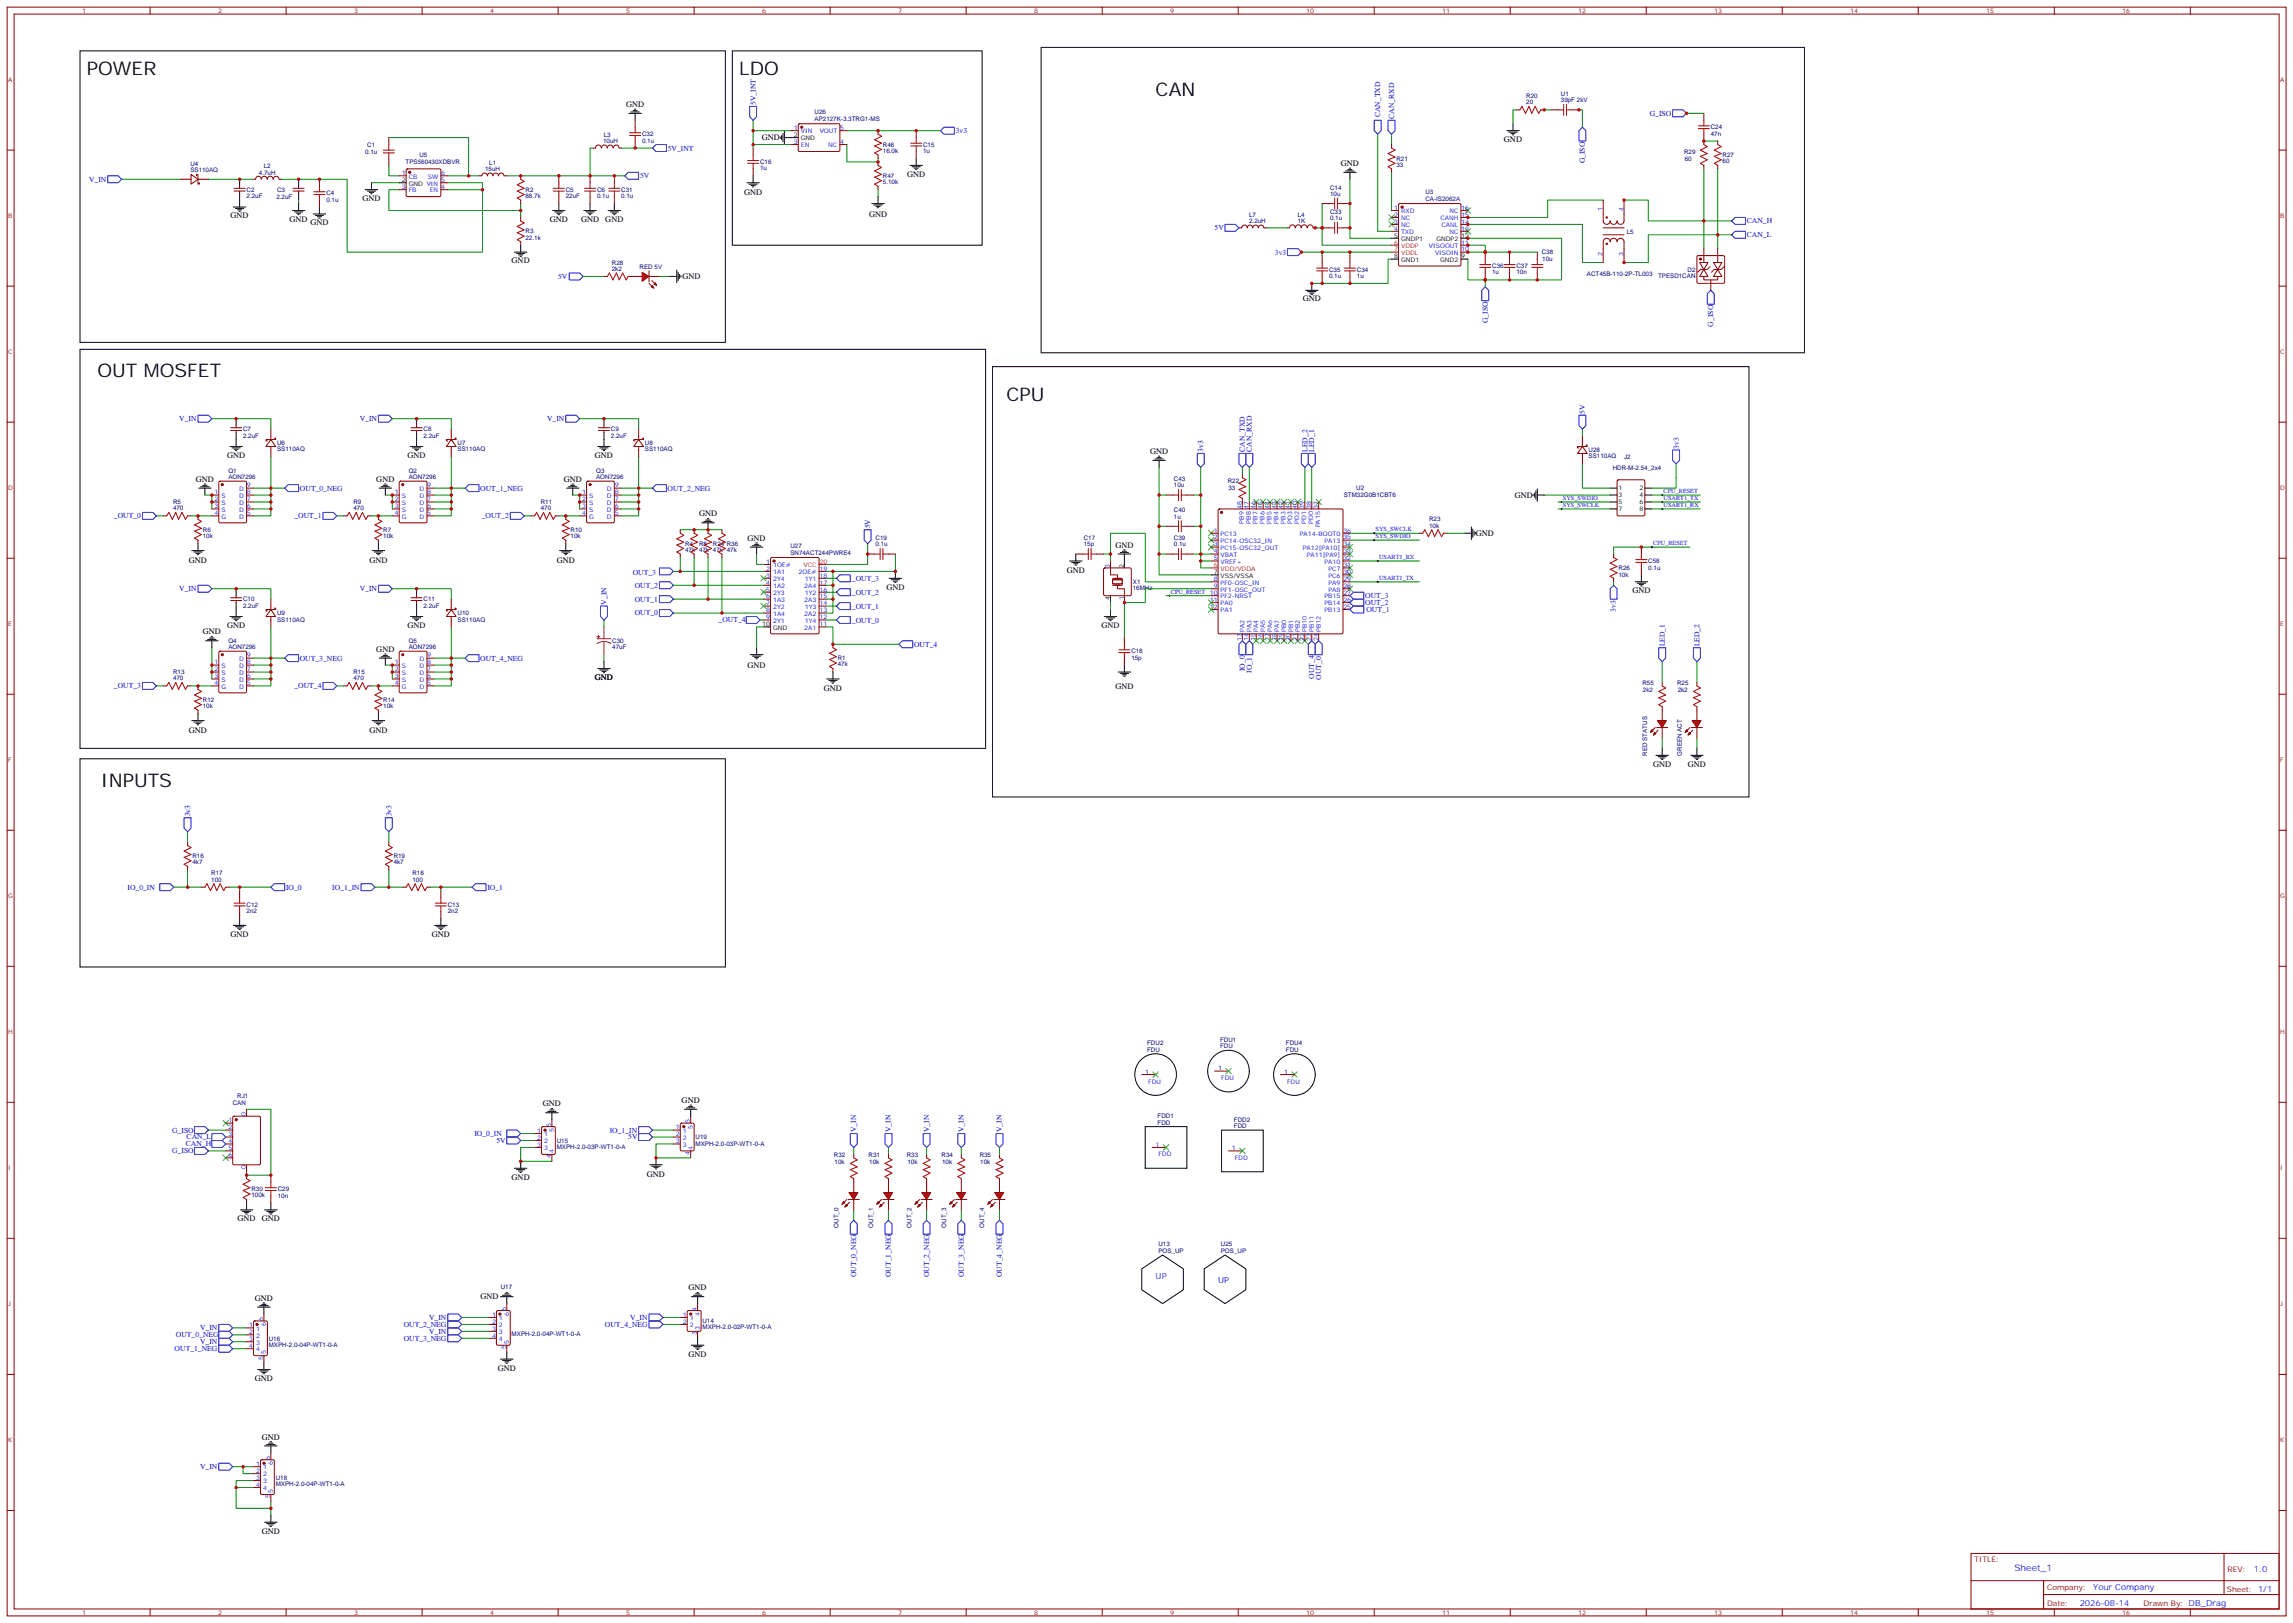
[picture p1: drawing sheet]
<svg xmlns="http://www.w3.org/2000/svg" width="1166mm" height="825mm" viewBox="0 0 1166 825" stroke-linecap="round" stroke-linejoin="round" font-family="sans-serif">
<defs><g id="words">
<g font-size="9.5">
<text x="44" y="38">POWER</text>
<text x="376" y="38">LDO</text>
<text x="587" y="49">CAN</text>
<text x="49" y="192">OUT MOSFET</text>
<text x="512" y="204">CPU</text>
<text x="51" y="400">INPUTS</text>
</g>
<text font-size="4.6" fill="#00f" x="1024" y="799">Sheet_1</text>
<g font-size="4.2">
<text x="318" y="54">GND</text>
<text x="387" y="71">GND</text>
<text x="765" y="72">GND</text>
<text x="682" y="84">GND</text>
<text x="461" y="90">GND</text>
<text x="378" y="99">GND</text>
<text x="184" y="102">GND</text>
<text x="117" y="111">GND</text>
<text x="147" y="113">GND</text>
<text x="280" y="113">GND</text>
<text x="295" y="113">GND</text>
<text x="308" y="113">GND</text>
<text x="442" y="110">GND</text>
<text x="158" y="114">GND</text>
<text x="260" y="134">GND</text>
<text x="347" y="142">GND</text>
<text x="662" y="153">GND</text>
<text x="115" y="233">GND</text>
<text x="207" y="233">GND</text>
<text x="302" y="233">GND</text>
<text x="585" y="231">GND</text>
<text x="100" y="245">GND</text>
<text x="191" y="245">GND</text>
<text x="287" y="245">GND</text>
<text x="770" y="253">GND</text>
<text x="355" y="263">GND</text>
<text x="380" y="275">GND</text>
<text x="750" y="272">GND</text>
<text x="567" y="278">GND</text>
<text x="96" y="286">GND</text>
<text x="188" y="286">GND</text>
<text x="283" y="286">GND</text>
<text x="542" y="291">GND</text>
<text x="451" y="300">GND</text>
<text x="830" y="301">GND</text>
<text x="103" y="322">GND</text>
<text x="115" y="319">GND</text>
<text x="207" y="319">GND</text>
<text x="560" y="319">GND</text>
<text x="191" y="331">GND</text>
<text x="380" y="339">GND</text>
<text x="302" y="345">GND</text>
<text x="419" y="351">GND</text>
<text x="567" y="350">GND</text>
<text x="96" y="372">GND</text>
<text x="188" y="372">GND</text>
<text x="840" y="390">GND</text>
<text x="858" y="390">GND</text>
<text x="117" y="476">GND</text>
<text x="220" y="476">GND</text>
<text x="276" y="562">GND</text>
<text x="347" y="561">GND</text>
<text x="260" y="600">GND</text>
<text x="329" y="598">GND</text>
<text x="121" y="621">GND</text>
<text x="133" y="621">GND</text>
<text x="350" y="656">GND</text>
<text x="130" y="661">GND</text>
<text x="244" y="661">GND</text>
<text x="350" y="690">GND</text>
<text x="253" y="697">GND</text>
<text x="130" y="702">GND</text>
<text x="133" y="732">GND</text>
<text x="133" y="780">GND</text>
</g>
<g font-size="4.2" fill="#00f">
<text x="587" y="650">UP</text>
<text x="619" y="652">UP</text>
<text x="1146" y="799">1.0</text>
<text x="1064" y="808">Your Company</text>
<text x="1057" y="816">2026-08-14</text>
</g>
<g font-size="3.9" fill="#00f">
<text x="384" y="53" transform="rotate(-90 384 53)">5V_INT</text>
<text x="702" y="60" transform="rotate(-90 702 60)">CAN_TXD</text>
<text x="839" y="59">G_ISO</text>
<text x="709" y="60" transform="rotate(-90 709 60)">CAN_RXD</text>
<text x="486" y="68">3v3</text>
<text x="339" y="77">5V_INT</text>
<text x="806" y="83" transform="rotate(-90 806 83)">G_ISO</text>
<text x="45" y="92">V_IN</text>
<text x="325" y="91">5V</text>
<text x="888" y="114">CAN_H</text>
<text x="617" y="117">5V</text>
<text x="888" y="121">CAN_L</text>
<text x="648" y="129">3v3</text>
<text x="284" y="142">5V</text>
<text x="756" y="164" transform="rotate(-90 756 164)">G_ISO</text>
<text x="871" y="166" transform="rotate(-90 871 166)">G_ISO</text>
<text x="91" y="214">V_IN</text>
<text x="183" y="214">V_IN</text>
<text x="278" y="214">V_IN</text>
<text x="806" y="210" transform="rotate(-90 806 210)">5V</text>
<text x="612" y="230" transform="rotate(-90 612 230)">3v3</text>
<text x="633" y="230" transform="rotate(-90 633 230)">CAN_TXD</text>
<text x="636" y="230" transform="rotate(-90 636 230)">CAN_RXD</text>
<text x="665" y="230" transform="rotate(-90 665 230)">LED_2</text>
<text x="668" y="230" transform="rotate(-90 668 230)">LED_1</text>
<text x="853" y="228" transform="rotate(-90 853 228)">3v3</text>
<text x="153" y="249">OUT_0_NEG</text>
<text x="244" y="249">OUT_1_NEG</text>
<text x="339" y="249">OUT_2_NEG</text>
<text x="58" y="263">_OUT_0</text>
<text x="150" y="263">_OUT_1</text>
<text x="245" y="263">_OUT_2</text>
<text x="442" y="269" transform="rotate(-90 442 269)">5V</text>
<text x="322" y="292">OUT_3</text>
<text x="323" y="299">OUT_2</text>
<text x="433" y="295">_OUT_3</text>
<text x="91" y="301">V_IN</text>
<text x="183" y="301">V_IN</text>
<text x="323" y="306">OUT_1</text>
<text x="433" y="302">_OUT_2</text>
<text x="694" y="304">OUT_3</text>
<text x="308" y="307" transform="rotate(-90 308 307)">V_IN</text>
<text x="433" y="309">_OUT_1</text>
<text x="694" y="308">OUT_2</text>
<text x="695" y="311">OUT_1</text>
<text x="821" y="311" transform="rotate(-90 821 311)">3v3</text>
<text x="323" y="313">OUT_0</text>
<text x="365" y="316">_OUT_4</text>
<text x="433" y="316">_OUT_0</text>
<text x="465" y="329">OUT_4</text>
<text x="846" y="329" transform="rotate(-90 846 329)">LED_1</text>
<text x="864" y="329" transform="rotate(-90 864 329)">LED_2</text>
<text x="152" y="336">OUT_3_NEG</text>
<text x="244" y="336">OUT_4_NEG</text>
<text x="633" y="341" transform="rotate(-90 633 341)">IO_0</text>
<text x="636" y="342" transform="rotate(-90 636 342)">IO_1</text>
<text x="668" y="345" transform="rotate(-90 668 345)">OUT_4</text>
<text x="672" y="346" transform="rotate(-90 672 346)">OUT_0</text>
<text x="58" y="350">_OUT_3</text>
<text x="150" y="350">_OUT_4</text>
<text x="97" y="415" transform="rotate(-90 97 415)">3v3</text>
<text x="199" y="415" transform="rotate(-90 199 415)">3v3</text>
<text x="65" y="452">IO_0_IN</text>
<text x="145" y="452">IO_0</text>
<text x="169" y="452">IO_1_IN</text>
<text x="248" y="452">IO_1</text>
<text x="88" y="576">G_ISO</text>
<text x="310" y="576">IO_1_IN</text>
<text x="435" y="575" transform="rotate(-90 435 575)">V_IN</text>
<text x="453" y="575" transform="rotate(-90 453 575)">V_IN</text>
<text x="472" y="575" transform="rotate(-90 472 575)">V_IN</text>
<text x="490" y="575" transform="rotate(-90 490 575)">V_IN</text>
<text x="509" y="575" transform="rotate(-90 509 575)">V_IN</text>
<text x="95" y="579">CAN_L</text>
<text x="241" y="577">IO_0_IN</text>
<text x="252" y="581">5V</text>
<text x="319" y="579">5V</text>
<text x="88" y="586">G_ISO</text>
<text x="94" y="583">CAN_H</text>
<text x="435" y="649" transform="rotate(-90 435 649)">OUT_0_NEG</text>
<text x="453" y="649" transform="rotate(-90 453 649)">OUT_1_NEG</text>
<text x="472" y="649" transform="rotate(-90 472 649)">OUT_2_NEG</text>
<text x="490" y="649" transform="rotate(-90 490 649)">OUT_3_NEG</text>
<text x="509" y="649" transform="rotate(-90 509 649)">OUT_4_NEG</text>
<text x="218" y="671">V_IN</text>
<text x="320" y="671">V_IN</text>
<text x="102" y="676">V_IN</text>
<text x="205" y="674">OUT_2_NEG</text>
<text x="308" y="674">OUT_4_NEG</text>
<text x="89" y="680">OUT_0_NEG</text>
<text x="102" y="683">V_IN</text>
<text x="205" y="682">OUT_3_NEG</text>
<text x="218" y="678">V_IN</text>
<text x="89" y="687">OUT_1_NEG</text>
<text x="102" y="747">V_IN</text>
</g>
<g font-size="3.9" fill="#800">
<text x="1004" y="794">TITLE:</text>
<text x="1132" y="799">REV:</text>
<text x="1041" y="808">Company:</text>
<text x="1132" y="809">Sheet: 1/1</text>
<text x="1041" y="816">Date:</text>
<text x="1090" y="816">Drawn By: DB_Drag</text>
</g>
<g font-size="3.2" fill="#800">
<text x="42" y="7">1</text>
<text x="111" y="7">2</text>
<text x="180" y="7">3</text>
<text x="249" y="7">4</text>
<text x="318" y="7">5</text>
<text x="387" y="7">6</text>
<text x="457" y="7">7</text>
<text x="526" y="7">8</text>
<text x="595" y="7">9</text>
<text x="664" y="7">10</text>
<text x="733" y="7">11</text>
<text x="802" y="7">12</text>
<text x="871" y="7">13</text>
<text x="941" y="7">14</text>
<text x="1010" y="7">15</text>
<text x="1079" y="7">16</text>
<text x="4" y="42">A</text>
<text x="1159" y="42">A</text>
<text x="4" y="111">B</text>
<text x="1159" y="111">B</text>
<text x="4" y="180">C</text>
<text x="1159" y="180">C</text>
<text x="4" y="249">D</text>
<text x="1159" y="249">D</text>
<text x="4" y="318">E</text>
<text x="1159" y="318">E</text>
<text x="4" y="387">F</text>
<text x="1159" y="387">F</text>
<text x="4" y="457">G</text>
<text x="1159" y="457">G</text>
<text x="4" y="526">H</text>
<text x="1159" y="526">H</text>
<text x="4" y="595">I</text>
<text x="1159" y="595">I</text>
<text x="4" y="664">J</text>
<text x="1159" y="664">J</text>
<text x="4" y="733">K</text>
<text x="1159" y="733">K</text>
<text x="42" y="821">1</text>
<text x="111" y="821">2</text>
<text x="180" y="821">3</text>
<text x="249" y="821">4</text>
<text x="318" y="821">5</text>
<text x="387" y="821">6</text>
<text x="457" y="821">7</text>
<text x="526" y="821">8</text>
<text x="595" y="821">9</text>
<text x="664" y="821">10</text>
<text x="733" y="821">11</text>
<text x="802" y="821">12</text>
<text x="871" y="821">13</text>
<text x="941" y="821">14</text>
<text x="1010" y="821">15</text>
<text x="1079" y="821">16</text>
</g>
<g font-size="3.2" fill="#000080">
<text x="776" y="53">20</text>
<text x="776" y="50">R20</text>
<text x="794" y="52">39pF 2kV</text>
<text x="794" y="49">U1</text>
<text x="414" y="58">U26</text>
<text x="414" y="62">AP2127K-3.3TRG1-MS</text>
<text x="870" y="66">C24</text>
<text x="307" y="69">L3</text>
<text x="326" y="69">C32</text>
<text x="870" y="69">47n</text>
<text x="187" y="75">C1</text>
<text x="307" y="73">10uH</text>
<text x="326" y="73">0.1u</text>
<text x="449" y="78">16.0k</text>
<text x="449" y="75">R46</text>
<text x="469" y="78">1u</text>
<text x="469" y="75">C15</text>
<text x="186" y="78">0.1u</text>
<text x="206" y="83">TPS560430XDBVR</text>
<text x="213" y="80">U5</text>
<text x="249" y="84">L1</text>
<text x="386" y="83">C16</text>
<text x="710" y="82">R21</text>
<text x="856" y="78">R29</text>
<text x="856" y="82">60</text>
<text x="876" y="83">60</text>
<text x="876" y="80">R27</text>
<text x="97" y="88">SS110AQ</text>
<text x="97" y="84">U4</text>
<text x="132" y="89">4.7uH</text>
<text x="134" y="85">L2</text>
<text x="247" y="87">15uH</text>
<text x="386" y="87">1u</text>
<text x="710" y="85">33</text>
<text x="449" y="94">5.10k</text>
<text x="449" y="90">R47</text>
<text x="125" y="101">2.2uF</text>
<text x="125" y="98">C2</text>
<text x="141" y="101">2.2uF</text>
<text x="141" y="98">C3</text>
<text x="166" y="99">C4</text>
<text x="267" y="101">88.7k</text>
<text x="267" y="97">R2</text>
<text x="288" y="101">22uF</text>
<text x="288" y="98">C5</text>
<text x="303" y="101">0.1u</text>
<text x="303" y="98">C6</text>
<text x="316" y="101">0.1u</text>
<text x="316" y="98">C31</text>
<text x="676" y="100">10u</text>
<text x="676" y="96">C14</text>
<text x="725" y="99">U3</text>
<text x="166" y="103">0.1u</text>
<text x="725" y="102">CA-IS2062A</text>
<text x="635" y="113">2.2uH</text>
<text x="635" y="110">L7</text>
<text x="660" y="113">1K</text>
<text x="660" y="110">L4</text>
<text x="676" y="112">0.1u</text>
<text x="676" y="109">C33</text>
<text x="267" y="119">R3</text>
<text x="827" y="119">L5</text>
<text x="267" y="122">22.1k</text>
<text x="784" y="129">C38</text>
<text x="311" y="138">2k2</text>
<text x="311" y="135">R28</text>
<text x="325" y="137">RED 5V</text>
<text x="759" y="136">C36</text>
<text x="771" y="136">C37</text>
<text x="784" y="133">10u</text>
<text x="676" y="141">0.1u</text>
<text x="676" y="138">C35</text>
<text x="690" y="141">1u</text>
<text x="690" y="138">C34</text>
<text x="759" y="140">1u</text>
<text x="771" y="140">10n</text>
<text x="807" y="140">ACT45B-110-2P-TL003</text>
<text x="843" y="141">TPESD1CAN</text>
<text x="858" y="138">D2</text>
<text x="124" y="219">C7</text>
<text x="215" y="219">C8</text>
<text x="311" y="219">C9</text>
<text x="124" y="222">2.2uF</text>
<text x="141" y="226">U6</text>
<text x="215" y="222">2.2uF</text>
<text x="233" y="226">U7</text>
<text x="311" y="222">2.2uF</text>
<text x="328" y="226">U8</text>
<text x="141" y="229">SS110AQ</text>
<text x="233" y="229">SS110AQ</text>
<text x="328" y="229">SS110AQ</text>
<text x="808" y="233">SS110AQ</text>
<text x="808" y="230">U28</text>
<text x="826" y="233">J2</text>
<text x="820" y="239">HDR-M-2.54_2x4</text>
<text x="116" y="243">AON7296</text>
<text x="116" y="240">Q1</text>
<text x="208" y="243">AON7296</text>
<text x="208" y="240">Q2</text>
<text x="303" y="243">AON7296</text>
<text x="303" y="240">Q3</text>
<text x="597" y="245">C43</text>
<text x="624" y="246">R22</text>
<text x="597" y="248">10u</text>
<text x="624" y="249">33</text>
<text x="689" y="249">U2</text>
<text x="88" y="256">R5</text>
<text x="180" y="256">R9</text>
<text x="275" y="256">R11</text>
<text x="683" y="253">STM32G0B1CBT6</text>
<text x="88" y="259">470</text>
<text x="180" y="259">470</text>
<text x="275" y="259">470</text>
<text x="597" y="264">1u</text>
<text x="597" y="260">C40</text>
<text x="726" y="268">10k</text>
<text x="726" y="265">R23</text>
<text x="103" y="274">10k</text>
<text x="103" y="270">R6</text>
<text x="195" y="274">10k</text>
<text x="195" y="270">R7</text>
<text x="290" y="274">10k</text>
<text x="290" y="270">R10</text>
<text x="445" y="275">C19</text>
<text x="551" y="275">C17</text>
<text x="597" y="275">C39</text>
<text x="348" y="281">47k 47k 47k 47k</text>
<text x="348" y="277">R4</text>
<text x="355" y="277">R8</text>
<text x="362" y="277">R24 R36</text>
<text x="402" y="279">U27</text>
<text x="445" y="278">0.1u</text>
<text x="551" y="278">15p</text>
<text x="597" y="278">0.1u</text>
<text x="402" y="282">SN74ACT244PWRE4</text>
<text x="838" y="286">C58</text>
<text x="823" y="293">10k</text>
<text x="823" y="290">R26</text>
<text x="838" y="290">0.1u</text>
<text x="576" y="297">X1</text>
<text x="124" y="306">C10</text>
<text x="215" y="306">C11</text>
<text x="576" y="300">16MHz</text>
<text x="124" y="309">2.2uF</text>
<text x="215" y="309">2.2uF</text>
<text x="141" y="316">SS110AQ</text>
<text x="141" y="313">U9</text>
<text x="233" y="316">SS110AQ</text>
<text x="233" y="313">U10</text>
<text x="116" y="330">AON7296</text>
<text x="116" y="327">Q4</text>
<text x="208" y="330">AON7296</text>
<text x="208" y="327">Q5</text>
<text x="311" y="327">C30</text>
<text x="311" y="330">47uF</text>
<text x="426" y="336">R1</text>
<text x="575" y="335">15p</text>
<text x="575" y="332">C18</text>
<text x="426" y="339">47k</text>
<text x="88" y="346">470</text>
<text x="88" y="343">R13</text>
<text x="180" y="346">470</text>
<text x="180" y="343">R15</text>
<text x="835" y="348">R55</text>
<text x="835" y="352">2k2</text>
<text x="853" y="348">R25</text>
<text x="853" y="352">2k2</text>
<text x="103" y="360">10k</text>
<text x="103" y="357">R12</text>
<text x="195" y="360">10k</text>
<text x="195" y="357">R14</text>
<text x="837" y="384" transform="rotate(-90 837 384)">RED STATUS</text>
<text x="855" y="384" transform="rotate(-90 855 384)">GREEN ACT</text>
<text x="98" y="436">R16</text>
<text x="200" y="436">R19</text>
<text x="98" y="439">4k7</text>
<text x="200" y="439">4k7</text>
<text x="107" y="448">100</text>
<text x="107" y="445">R17</text>
<text x="210" y="448">100</text>
<text x="210" y="445">R18</text>
<text x="125" y="461">C12</text>
<text x="228" y="461">C13</text>
<text x="125" y="464">2n2</text>
<text x="228" y="464">2n2</text>
<text x="583" y="531">FDU2</text>
<text x="620" y="533">FDU</text>
<text x="620" y="530">FDU1</text>
<text x="654" y="531">FDU4</text>
<text x="583" y="535">FDU</text>
<text x="654" y="535">FDU</text>
<text x="121" y="558">RJ1</text>
<text x="118" y="561">CAN</text>
<text x="588" y="568">FDD1</text>
<text x="588" y="572">FDD</text>
<text x="627" y="573">FDD</text>
<text x="627" y="570">FDD2</text>
<text x="283" y="581">U15</text>
<text x="354" y="579">U19</text>
<text x="283" y="584">MXPH-2.0-03P-WT1-0-A</text>
<text x="354" y="582">MXPH-2.0-03P-WT1-0-A</text>
<text x="424" y="588">R32</text>
<text x="442" y="588">R31</text>
<text x="461" y="588">R33</text>
<text x="479" y="588">R34</text>
<text x="498" y="588">R35</text>
<text x="424" y="591">10k</text>
<text x="442" y="591">10k</text>
<text x="461" y="591">10k</text>
<text x="479" y="591">10k</text>
<text x="498" y="591">10k</text>
<text x="128" y="605">R30</text>
<text x="141" y="606">C29</text>
<text x="128" y="609">100k</text>
<text x="141" y="609">10n</text>
<text x="426" y="624" transform="rotate(-90 426 624)">OUT_0</text>
<text x="444" y="624" transform="rotate(-90 444 624)">OUT_1</text>
<text x="463" y="624" transform="rotate(-90 463 624)">OUT_2</text>
<text x="481" y="624" transform="rotate(-90 481 624)">OUT_3</text>
<text x="500" y="624" transform="rotate(-90 500 624)">OUT_4</text>
<text x="589" y="634">U13</text>
<text x="621" y="634">U25</text>
<text x="589" y="637">POS_UP</text>
<text x="621" y="637">POS_UP</text>
<text x="255" y="655">U17</text>
<text x="357" y="676">MXPH-2.0-02P-WT1-0-A</text>
<text x="357" y="673">U14</text>
<text x="137" y="682">U16</text>
<text x="260" y="679">MXPH-2.0-04P-WT1-0-A</text>
<text x="137" y="685">MXPH-2.0-04P-WT1-0-A</text>
<text x="140" y="755">MXPH-2.0-04P-WT1-0-A</text>
<text x="140" y="752">U18</text>
</g>
<g font-size="3.2">
<text x="404" y="70">2</text>
<text x="407" y="71">GND</text>
<text x="204" y="93">2</text>
<text x="208" y="94">GND VIN</text>
<text x="709" y="121">5</text>
<text x="712" y="123">GNDP1</text>
<text x="730" y="123">GNDP2</text>
<text x="743" y="121">12</text>
<text x="709" y="131">8</text>
<text x="743" y="131">9</text>
<text x="712" y="133">GND1</text>
<text x="732" y="133">GND2</text>
<text x="823" y="249">1</text>
<text x="833" y="249">2</text>
<text x="823" y="253">3</text>
<text x="823" y="256">5</text>
<text x="833" y="253">4</text>
<text x="833" y="256">6</text>
<text x="823" y="260">7</text>
<text x="833" y="260">8</text>
<text x="571" y="289" transform="rotate(-90 571 289)">2</text>
<text x="617" y="292">7</text>
<text x="621" y="294">VSS/VSSA</text>
<text x="564" y="305" transform="rotate(-90 564 305)">4</text>
<text x="387" y="318">10</text>
<text x="393" y="320">GND</text>
</g>
<g font-size="3.2" fill="#00f">
<text x="404" y="66">1</text>
<text x="407" y="68">VIN</text>
<text x="417" y="68">VOUT</text>
<text x="427" y="66">5</text>
<text x="404" y="73">3</text>
<text x="407" y="75">EN</text>
<text x="421" y="75">NC</text>
<text x="427" y="73">4</text>
<text x="204" y="89">1</text>
<text x="224" y="89">6</text>
<text x="208" y="91">CB</text>
<text x="218" y="91">SW</text>
<text x="224" y="93">5</text>
<text x="204" y="96">3</text>
<text x="208" y="98">FB</text>
<text x="218" y="98">EN</text>
<text x="224" y="96">4</text>
<text x="709" y="107">1</text>
<text x="743" y="107">16</text>
<text x="815" y="107" transform="rotate(-90 815 107)">1</text>
<text x="825" y="107" transform="rotate(-90 825 107)">4</text>
<text x="709" y="110">2</text>
<text x="709" y="114">3</text>
<text x="712" y="108">RXD</text>
<text x="712" y="112">NC</text>
<text x="732" y="112">CANH</text>
<text x="737" y="108">NC</text>
<text x="743" y="114">14</text>
<text x="743" y="110">15</text>
<text x="709" y="117">4</text>
<text x="712" y="115">NC</text>
<text x="712" y="119">TXD</text>
<text x="733" y="115">CANL</text>
<text x="737" y="119">NC</text>
<text x="743" y="117">13</text>
<text x="743" y="124">11</text>
<text x="726" y="126">VISOOUT</text>
<text x="730" y="130">VISOIN</text>
<text x="743" y="128">10</text>
<text x="815" y="130" transform="rotate(-90 815 130)">2</text>
<text x="825" y="130" transform="rotate(-90 825 130)">3</text>
<text x="109" y="251">1</text>
<text x="122" y="250">D</text>
<text x="126" y="248">9</text>
<text x="126" y="251">8</text>
<text x="201" y="251">1</text>
<text x="213" y="250">D</text>
<text x="217" y="248">9</text>
<text x="217" y="251">8</text>
<text x="296" y="251">1</text>
<text x="309" y="250">D</text>
<text x="312" y="248">9</text>
<text x="312" y="251">8</text>
<text x="846" y="251">CPU_RESET</text>
<text x="109" y="255">2</text>
<text x="113" y="257">S</text>
<text x="113" y="253">S</text>
<text x="122" y="253">D</text>
<text x="122" y="257">D</text>
<text x="126" y="255">7</text>
<text x="201" y="255">2</text>
<text x="204" y="257">S</text>
<text x="204" y="253">S</text>
<text x="213" y="253">D</text>
<text x="213" y="257">D</text>
<text x="217" y="255">7</text>
<text x="296" y="255">2</text>
<text x="300" y="257">S</text>
<text x="300" y="253">S</text>
<text x="309" y="253">D</text>
<text x="309" y="257">D</text>
<text x="312" y="255">7</text>
<text x="795" y="258">SYS_SWCLK</text>
<text x="795" y="254">SYS_SWDIO</text>
<text x="846" y="254">USART1_TX</text>
<text x="846" y="258">USART1_RX</text>
<text x="109" y="262">4</text>
<text x="109" y="258">3</text>
<text x="113" y="264">G</text>
<text x="113" y="260">S</text>
<text x="122" y="260">D</text>
<text x="122" y="264">D</text>
<text x="126" y="258">6</text>
<text x="126" y="262">5</text>
<text x="201" y="262">4</text>
<text x="201" y="258">3</text>
<text x="204" y="264">G</text>
<text x="204" y="260">S</text>
<text x="213" y="260">D</text>
<text x="213" y="264">D</text>
<text x="217" y="258">6</text>
<text x="217" y="262">5</text>
<text x="296" y="262">4</text>
<text x="296" y="258">3</text>
<text x="300" y="264">G</text>
<text x="300" y="260">S</text>
<text x="309" y="260">D</text>
<text x="309" y="264">D</text>
<text x="312" y="258">6</text>
<text x="312" y="262">5</text>
<text x="631" y="259" transform="rotate(-90 631 259)">48</text>
<text x="635" y="259" transform="rotate(-90 635 259)">47</text>
<text x="638" y="259" transform="rotate(-90 638 259)">46</text>
<text x="642" y="259" transform="rotate(-90 642 259)">45</text>
<text x="645" y="259" transform="rotate(-90 645 259)">44</text>
<text x="649" y="259" transform="rotate(-90 649 259)">43</text>
<text x="652" y="259" transform="rotate(-90 652 259)">42</text>
<text x="656" y="259" transform="rotate(-90 656 259)">41</text>
<text x="659" y="259" transform="rotate(-90 659 259)">40</text>
<text x="663" y="259" transform="rotate(-90 663 259)">39</text>
<text x="667" y="259" transform="rotate(-90 667 259)">38</text>
<text x="670" y="259" transform="rotate(-90 670 259)">37</text>
<text x="632" y="266" transform="rotate(-90 632 266)">PB9</text>
<text x="636" y="266" transform="rotate(-90 636 266)">PB8</text>
<text x="639" y="266" transform="rotate(-90 639 266)">PB7</text>
<text x="643" y="266" transform="rotate(-90 643 266)">PB6</text>
<text x="646" y="266" transform="rotate(-90 646 266)">PB5</text>
<text x="650" y="266" transform="rotate(-90 650 266)">PB4</text>
<text x="653" y="266" transform="rotate(-90 653 266)">PB3</text>
<text x="657" y="266" transform="rotate(-90 657 266)">PD3</text>
<text x="661" y="266" transform="rotate(-90 661 266)">PD2</text>
<text x="664" y="266" transform="rotate(-90 664 266)">PD1</text>
<text x="668" y="266" transform="rotate(-90 668 266)">PD0</text>
<text x="671" y="268" transform="rotate(-90 671 268)">PA15</text>
<text x="617" y="271">1</text>
<text x="617" y="274">2</text>
<text x="621" y="272">PC13</text>
<text x="621" y="276">PC14-OSC32_IN</text>
<text x="661" y="272">PA14-BOOT0</text>
<text x="673" y="276">PA13</text>
<text x="683" y="274">35</text>
<text x="683" y="271">36</text>
<text x="699" y="274">SYS_SWDIO</text>
<text x="699" y="270">SYS_SWCLK</text>
<text x="617" y="278">3</text>
<text x="617" y="281">4</text>
<text x="621" y="280">PC15-OSC32_OUT</text>
<text x="662" y="280">PA12[PA10]</text>
<text x="683" y="281">33</text>
<text x="683" y="278">34</text>
<text x="840" y="277">CPU_RESET</text>
<text x="389" y="287">1</text>
<text x="617" y="285">5</text>
<text x="621" y="283">VBAT</text>
<text x="621" y="287">VREF+</text>
<text x="664" y="283">PA11[PA9]</text>
<text x="673" y="287">PA10</text>
<text x="683" y="285">32</text>
<text x="701" y="284">USART1_RX</text>
<text x="389" y="290">2</text>
<text x="389" y="294">3</text>
<text x="393" y="288">1OE#</text>
<text x="393" y="292">1A1</text>
<text x="406" y="292">2OE#</text>
<text x="417" y="294">18</text>
<text x="417" y="290">19</text>
<text x="564" y="289" transform="rotate(-90 564 289)">3</text>
<text x="675" y="294">PC6</text>
<text x="675" y="290">PC7</text>
<text x="683" y="292">30</text>
<text x="683" y="288">31</text>
<text x="389" y="297">4</text>
<text x="393" y="295">2Y4</text>
<text x="393" y="299">1A2</text>
<text x="409" y="299">2A4</text>
<text x="409" y="295">1Y1</text>
<text x="417" y="297">17</text>
<text x="617" y="295">8</text>
<text x="617" y="299">9</text>
<text x="621" y="297">PF0-OSC_IN</text>
<text x="675" y="297">PA9</text>
<text x="683" y="299">28</text>
<text x="683" y="295">29</text>
<text x="701" y="295">USART1_TX</text>
<text x="389" y="301">5</text>
<text x="389" y="304">6</text>
<text x="393" y="302">2Y3</text>
<text x="393" y="306">1A3</text>
<text x="409" y="306">2A3</text>
<text x="409" y="302">1Y2</text>
<text x="417" y="304">15</text>
<text x="417" y="301">16</text>
<text x="571" y="305" transform="rotate(-90 571 305)">1</text>
<text x="595" y="302">CPU_RESET</text>
<text x="615" y="302">10</text>
<text x="615" y="306">11</text>
<text x="621" y="304">PF2-NRST</text>
<text x="621" y="301">PF1-OSC_OUT</text>
<text x="673" y="304">PB15</text>
<text x="675" y="301">PA8</text>
<text x="683" y="306">26</text>
<text x="683" y="302">27</text>
<text x="389" y="308">7</text>
<text x="389" y="311">8</text>
<text x="393" y="309">2Y2</text>
<text x="409" y="309">1Y3</text>
<text x="417" y="311">13</text>
<text x="417" y="308">14</text>
<text x="615" y="309">12</text>
<text x="621" y="308">PA0</text>
<text x="621" y="311">PA1</text>
<text x="673" y="311">PB13</text>
<text x="673" y="308">PB14</text>
<text x="683" y="309">25</text>
<text x="389" y="315">9</text>
<text x="393" y="313">1A4</text>
<text x="393" y="317">2Y1</text>
<text x="409" y="313">2A2</text>
<text x="409" y="317">1Y4</text>
<text x="417" y="315">12</text>
<text x="409" y="320">2A1</text>
<text x="417" y="318">11</text>
<text x="633" y="321" transform="rotate(-90 633 321)">PA2</text>
<text x="636" y="321" transform="rotate(-90 636 321)">PA3</text>
<text x="640" y="321" transform="rotate(-90 640 321)">PA4</text>
<text x="643" y="321" transform="rotate(-90 643 321)">PA5</text>
<text x="647" y="321" transform="rotate(-90 647 321)">PA6</text>
<text x="650" y="321" transform="rotate(-90 650 321)">PA7</text>
<text x="654" y="321" transform="rotate(-90 654 321)">PB0</text>
<text x="657" y="321" transform="rotate(-90 657 321)">PB1</text>
<text x="661" y="321" transform="rotate(-90 661 321)">PB2</text>
<text x="664" y="321" transform="rotate(-90 664 321)">PB10</text>
<text x="668" y="321" transform="rotate(-90 668 321)">PB11</text>
<text x="671" y="321" transform="rotate(-90 671 321)">PB12</text>
<text x="631" y="326" transform="rotate(-90 631 326)">13</text>
<text x="635" y="326" transform="rotate(-90 635 326)">14</text>
<text x="638" y="326" transform="rotate(-90 638 326)">15</text>
<text x="642" y="326" transform="rotate(-90 642 326)">16</text>
<text x="645" y="326" transform="rotate(-90 645 326)">17</text>
<text x="649" y="326" transform="rotate(-90 649 326)">18</text>
<text x="652" y="326" transform="rotate(-90 652 326)">19</text>
<text x="656" y="326" transform="rotate(-90 656 326)">20</text>
<text x="659" y="326" transform="rotate(-90 659 326)">21</text>
<text x="663" y="326" transform="rotate(-90 663 326)">22</text>
<text x="667" y="326" transform="rotate(-90 667 326)">23</text>
<text x="670" y="326" transform="rotate(-90 670 326)">24</text>
<text x="122" y="336">D</text>
<text x="126" y="334">9</text>
<text x="213" y="336">D</text>
<text x="217" y="334">9</text>
<text x="109" y="341">2</text>
<text x="109" y="338">1</text>
<text x="113" y="339">S</text>
<text x="122" y="339">D</text>
<text x="126" y="338">8</text>
<text x="126" y="341">7</text>
<text x="201" y="341">2</text>
<text x="201" y="338">1</text>
<text x="204" y="339">S</text>
<text x="213" y="339">D</text>
<text x="217" y="338">8</text>
<text x="217" y="341">7</text>
<text x="109" y="345">3</text>
<text x="113" y="347">S</text>
<text x="113" y="343">S</text>
<text x="122" y="343">D</text>
<text x="122" y="347">D</text>
<text x="126" y="345">6</text>
<text x="201" y="345">3</text>
<text x="204" y="347">S</text>
<text x="204" y="343">S</text>
<text x="213" y="343">D</text>
<text x="213" y="347">D</text>
<text x="217" y="345">6</text>
<text x="109" y="348">4</text>
<text x="113" y="350">G</text>
<text x="122" y="350">D</text>
<text x="126" y="348">5</text>
<text x="201" y="348">4</text>
<text x="204" y="350">G</text>
<text x="213" y="350">D</text>
<text x="217" y="348">5</text>
<text x="582" y="546">1</text>
<text x="619" y="544">1</text>
<text x="653" y="546">1</text>
<text x="584" y="551">FDU</text>
<text x="621" y="549">FDU</text>
<text x="654" y="551">FDU</text>
<text x="125" y="567" transform="rotate(-90 125 567)">0</text>
<text x="116" y="571">1</text>
<text x="116" y="574">2</text>
<text x="273" y="576">1</text>
<text x="280" y="573" transform="rotate(-90 280 573)">5</text>
<text x="282" y="575" transform="rotate(-90 282 575)">5</text>
<text x="344" y="574">1</text>
<text x="347" y="576">1</text>
<text x="351" y="571" transform="rotate(-90 351 571)">5</text>
<text x="352" y="574" transform="rotate(-90 352 574)">5</text>
<text x="116" y="578">3</text>
<text x="116" y="581">4</text>
<text x="273" y="579">2</text>
<text x="277" y="578">1</text>
<text x="277" y="581">2</text>
<text x="344" y="578">2</text>
<text x="344" y="581">3</text>
<text x="347" y="579">2</text>
<text x="116" y="585">5</text>
<text x="273" y="583">3</text>
<text x="277" y="585">3</text>
<text x="282" y="586" transform="rotate(-90 282 586)">4</text>
<text x="347" y="583">3</text>
<text x="351" y="587" transform="rotate(-90 351 587)">4</text>
<text x="352" y="584" transform="rotate(-90 352 584)">4</text>
<text x="587" y="583">1</text>
<text x="589" y="588">FDD</text>
<text x="626" y="585">1</text>
<text x="116" y="588">6</text>
<text x="280" y="589" transform="rotate(-90 280 589)">4</text>
<text x="628" y="590">FDD</text>
<text x="125" y="594" transform="rotate(-90 125 594)">0</text>
<text x="134" y="671" transform="rotate(-90 134 671)">6</text>
<text x="250" y="669">1</text>
<text x="254" y="671">1</text>
<text x="257" y="666" transform="rotate(-90 257 666)">6</text>
<text x="259" y="669" transform="rotate(-90 259 669)">6</text>
<text x="347" y="669">1</text>
<text x="351" y="671">1</text>
<text x="354" y="666" transform="rotate(-90 354 666)">4</text>
<text x="356" y="669" transform="rotate(-90 356 669)">4</text>
<text x="127" y="675">1</text>
<text x="130" y="676">1</text>
<text x="135" y="674" transform="rotate(-90 135 674)">6</text>
<text x="250" y="673">2</text>
<text x="250" y="676">3</text>
<text x="254" y="675">2</text>
<text x="347" y="673">2</text>
<text x="351" y="675">2</text>
<text x="356" y="676" transform="rotate(-90 356 676)">3</text>
<text x="127" y="678">2</text>
<text x="127" y="682">3</text>
<text x="130" y="680">2</text>
<text x="130" y="683">3</text>
<text x="250" y="680">4</text>
<text x="254" y="678">3</text>
<text x="254" y="682">4</text>
<text x="259" y="683" transform="rotate(-90 259 683)">5</text>
<text x="354" y="679" transform="rotate(-90 354 679)">3</text>
<text x="127" y="685">4</text>
<text x="130" y="687">4</text>
<text x="135" y="688" transform="rotate(-90 135 688)">5</text>
<text x="257" y="686" transform="rotate(-90 257 686)">5</text>
<text x="134" y="691" transform="rotate(-90 134 691)">5</text>
<text x="137" y="742" transform="rotate(-90 137 742)">6</text>
<text x="130" y="745">1</text>
<text x="130" y="749">2</text>
<text x="134" y="747">1</text>
<text x="139" y="745" transform="rotate(-90 139 745)">6</text>
<text x="130" y="752">3</text>
<text x="130" y="756">4</text>
<text x="134" y="750">2</text>
<text x="134" y="754">3</text>
<text x="134" y="758">4</text>
<text x="137" y="762" transform="rotate(-90 137 762)">5</text>
<text x="139" y="759" transform="rotate(-90 139 759)">5</text>
</g>
<g font-size="3.2" fill="#f00">
<text x="709" y="124">6</text>
<text x="709" y="128">7</text>
<text x="712" y="126">VDDP</text>
<text x="712" y="130">VDDL</text>
<text x="417" y="287">20</text>
<text x="408" y="288">VCC</text>
<text x="617" y="288">6</text>
<text x="621" y="290">VDD/VDDA</text>
</g>
</g></defs>
<g fill="none" stroke="#870000" stroke-width=".51">
<path d="M4 4h1158v817h-1158zM7 7h1152v811h-1152zM76 4v3M145 4v3M215 4v3M284 4v3M353 4v3M422 4v3M491 4v3M560 4v3M629 4v3M699 4v3"/>
<path d="M768 4v3M837 4v3M906 4v3M975 4v3M1044 4v3M1113 4v3M4 76h3M323 61v4M323 72v3M1159 76h3M312 89v4M312 100v3"/>
<path d="M4 145h3M1159 145h3M4 215h3M1159 215h3M4 284h3M1159 284h3M4 353h3M1159 353h3M4 422h3M1159 422h3M4 491h3M1159 491h3"/>
<path d="M580 546h7M617 544h8M651 546h7M4 560h3M1159 560h3M586 583h7M625 585h7M4 629h3M1159 629h3M4 699h3M1159 699h3M4 768h3"/>
<path d="M1159 768h3M1002 790h157v28h-157zM1131 790v21M76 818v3M145 818v3M215 818v3M284 818v3M353 818v3M422 818v3M491 818v3M560 818v3M629 818v3"/>
<path d="M699 818v3M768 818v3M837 818v3M906 818v3M975 818v3M1002 803h156M1039 811h119M1039 803v15M1044 818v3M1113 818v3"/>
</g>
<g fill="none" stroke="#000" stroke-width=".51">
<path d="M320 58h6M321 57h4M322 56h2M323 55h.1M323 58v3M309 107h6M310 108h4M311 108h2M312 109h1M312 103v4M582 573h21v21h-21zM621 574h21v22h-21z"/>
<path d="M580 645l11-7 11 7v11l-11 7-11-7zM612 645l11-7 10 7v11l-10 7-11-7z"/>
<circle cx="587" cy="546" r="11"/>
<circle cx="625" cy="544" r="11"/>
<circle cx="658" cy="546" r="11"/>
</g>
<path d="M586 545l3 3M589 545l-3 3M623 543l3 3M626 543l-3 3M657 545l2 3M659 545l-2 3M591 582l3 3M594 582l-3 3M630 584l3 2M633 584l-3 2" fill="none" stroke="#3c3" stroke-width=".51"/>
<path d="M320 69h6M320 67h6M323 65v2M323 69v3M309 97h6M309 96h6M312 93v3M312 97v3" fill="none" stroke="#a10000" stroke-width=".51"/>
<g fill="#f00" stroke="#870000" stroke-width=".51">
<path d="M506 606h4l-2 4z"/>
<path d="M505 610h6z"/>
</g>
<g fill="#870000" stroke="#870000" stroke-width=".51">
<path d="M505 610l-2 1z"/>
<path d="M506 611l-1 2z"/>
</g>
<g fill="#f00" stroke="#870000" stroke-width=".51">
<path d="M503 611h1l-2 1z"/>
<path d="M504 612l1 1-1 1z"/>
</g>
<path d="M508 587v2M508 599v7M508 610v5" fill="none" stroke="#870000" stroke-width=".51"/>
<path d="M508 589l2 1-4 1 4 2-4 2 4 1-4 2 2 1" fill="none" stroke="#a10000" stroke-width=".51"/>
<path d="M508 583v4M508 615v5" fill="none" stroke="#008700" stroke-width=".51"/>
<path d="M506 576h4v5l-2 2-2-2zM508 620l2 2v5h-4v-5z" fill="none" stroke="#00f" stroke-width=".51"/>
<g fill="#f00" stroke="#870000" stroke-width=".51">
<path d="M486 606h5l-2 4z"/>
<path d="M486 610h6z"/>
</g>
<g fill="#870000" stroke="#870000" stroke-width=".51">
<path d="M485 610l-1 1z"/>
<path d="M487 611l-2 2z"/>
</g>
<g fill="#f00" stroke="#870000" stroke-width=".51">
<path d="M483 611h1l-1 1z"/>
<path d="M485 612l1 1-2 1z"/>
</g>
<path d="M489 601v5M489 610v5" fill="none" stroke="#870000" stroke-width=".51"/>
<g fill="#f00" stroke="#870000" stroke-width=".51">
<path d="M469 606h4l-2 4z"/>
<path d="M468 610h6z"/>
</g>
<g fill="#870000" stroke="#870000" stroke-width=".51">
<path d="M468 610l-2 1z"/>
<path d="M469 611l-1 2z"/>
</g>
<g fill="#f00" stroke="#870000" stroke-width=".51">
<path d="M466 611l-1 1z"/>
<path d="M467 612l1 1-2 1z"/>
</g>
<path d="M434 587v2M434 599v2M452 587v2M452 599v2M471 587v2M471 599v7M489 587v2M489 599v2M471 610v5" fill="none" stroke="#870000" stroke-width=".51"/>
<path d="M434 589l2 1-4 1 4 2-4 2 4 1-4 2 2 1M452 589l1 1-3 1 3 2-3 2 3 1-3 2 2 1M471 589l2 1-4 1 4 2-4 2 4 1-4 2 2 1M489 589l1 1-3 1 3 2-3 2 3 1-3 2 2 1" fill="none" stroke="#a10000" stroke-width=".51"/>
<path d="M434 583v4M452 583v4M471 583v4M489 583v4M434 615v5M452 615v5M471 615v5M489 615v5" fill="none" stroke="#008700" stroke-width=".51"/>
<path d="M432 576h4v5l-2 2-2-2zM450 576h3v5l-1 2-2-2zM469 576h4v5l-2 2-2-2zM487 576h3v5l-1 2-2-2zM434 620l2 2v5h-4v-5zM452 620l1 2v5h-3v-5zM471 620l2 2v5h-4v-5zM489 620l1 2v5h-3v-5z" fill="none" stroke="#00f" stroke-width=".51"/>
<g fill="#f00" stroke="#870000" stroke-width=".51">
<path d="M432 606h4l-2 4z"/>
<path d="M431 610h6z"/>
</g>
<g fill="#870000" stroke="#870000" stroke-width=".51">
<path d="M430 610l-1 1z"/>
<path d="M432 611l-2 2z"/>
</g>
<g fill="#f00" stroke="#870000" stroke-width=".51">
<path d="M429 611l-1 1z"/>
<path d="M430 612l1 1-2 1z"/>
</g>
<path d="M434 601v5M434 610v5" fill="none" stroke="#870000" stroke-width=".51"/>
<g fill="#f00" stroke="#870000" stroke-width=".51">
<path d="M449 606h5l-2 4z"/>
<path d="M449 610h5z"/>
</g>
<g fill="#870000" stroke="#870000" stroke-width=".51">
<path d="M447 611l1-1z"/>
<path d="M450 611l-2 2z"/>
</g>
<g fill="#f00" stroke="#870000" stroke-width=".51">
<path d="M446 611h1l-1 1z"/>
<path d="M448 612v1l-1 1z"/>
</g>
<g fill="none" stroke="#870000" stroke-width=".51">
<path d="M307 141h2M319 141h2M115 574h3M115 578h3M115 571h3M119 568l13-1v1v23v1h-13h-1zM125 564v3M272 576h3M272 580h3M276 573h6v13v1h-6l-1-1zM281 569v4M342 574h4"/>
<path d="M342 578h4M346 571h6h1v13l-1 1h-5h-1zM351 567v4M115 581h3M115 585h3M115 589h3M125 592v4M125 597v2M138 597v4M272 583h3M281 587v3M342 581h4"/>
<path d="M351 585v4M125 610v1M138 608v3M452 601v5M452 610v5M125 675h4M125 678h4M129 672l6-1 1 1v16l-1 1h-5h-1zM134 668v3M249 670h3M249 673h3M249 677h3"/>
<path d="M253 666h6v1v16v1h-6l-1-1zM258 663v3M346 670h3M346 673h3M350 666h6v1v9v1h-6l-1-1zM355 663v3M355 677v3M125 682h4M125 686h4M134 689v4M249 680h3M258 684v3"/>
<path d="M138 738v4M129 746h3M129 749h3M129 753h3M129 756h3M133 742h6v17v1h-6l-1-1zM138 760v3"/>
</g>
<g fill="none" stroke="#008700" stroke-width=".51">
<path d="M71 91h21M106 91h23M307 315v4M307 333v3M125 564h13v33h-13v-1M265 576h7M265 580h7M332 574h10M332 578h10M272 583h-7v7h16M342 581h-9v8h18M118 675h7"/>
<path d="M118 678h7M235 670h14M235 673h14M235 677h14M337 670h9M337 673h9M118 682h7M118 686h7M235 680h14M118 746h6M120 756h9M129 746h-5v3h5"/>
<path d="M129 753h-9v14h18M138 763v7"/>
</g>
<g fill="#870000" stroke="#870000" stroke-width=".51">
<circle cx="348" cy="573" r=".5"/>
<circle cx="277" cy="574" r=".5"/>
<circle cx="351" cy="668" r=".5"/>
<circle cx="134" cy="744" r=".5"/>
<circle cx="254" cy="668" r=".5"/>
<circle cx="131" cy="673" r=".5"/>
<circle cx="120" cy="569" r=".5"/>
</g>
<g fill="none" stroke="#00f" stroke-width=".51">
<path d="M289 139h6l1 2-1 1h-6zM305 308h4v5l-2 2-2-2zM108 576h5l2 2-2 2h-5zM108 580h5l2 1-2 2h-5zM258 574h5l2 2-2 2h-5zM258 578h5l2 2-2 1h-5zM325 573h5l2 1-2 2h-5zM325 576h5l2 2-2 2h-5zM111 673h6l1 2-1 2h-6zM111 677h6l1 1-1 2h-6zM228 675h5l2 2-2 1h-5zM228 668h5l2 2-2 1h-5z"/>
<path d="M228 671h5l2 2-2 2h-5zM228 678h5l2 2-2 2h-5zM330 668h5l2 2-2 1h-5zM330 671h5l2 2-2 2h-5zM111 680h6l1 2-1 2h-6zM111 684h6l1 2-1 1h-6zM111 744h6l1 2-1 1h-6z"/>
</g>
<g fill="none" stroke="#000" stroke-width=".51">
<path d="M304 340h6M307 336v4M305 341h4M306 341h2M307 342h.1M277 566h7M278 565h5M280 564h2M280 563h1M281 566v3M348 564h6M349 563h4"/>
<path d="M350 562h2M351 562h.1M351 564v3M262 594h6M263 595h4M264 595h2M264 596h1M265 590v4M330 592h7M331 593h5M332 593h3M333 594h1"/>
<path d="M333 589v3M122 615h7M123 616h4M124 616h2M125 617h1M125 611v4M135 615h6M136 616h4M137 616h2M137 617h1M138 611v4M254 659h7"/>
<path d="M256 658h4M257 658h2M257 657h1M258 659v4M351 659h7M353 658h4M354 658h2M354 657h1M355 659v4M131 664h6M132 664h4M133 663h2"/>
<path d="M134 662h1M134 664v4M131 696h6M132 697h4M133 698h2M134 698h1M134 693v3M254 691h7M256 692h4M257 692h2M257 693h1M258 687v4"/>
<path d="M351 684h7M353 684h4M354 685h2M354 686h1M355 680v4M135 735h6M136 734h4M137 734h2M137 733h1M138 735v3M135 774h6M136 774h4"/>
<path d="M137 775h2M137 776h1M138 770v4"/>
</g>
<path d="M309 141l1-2 2 3 1-3 2 3 2-3 1 3 1-1M125 599l2 1-3 2 3 2-3 1 3 2-3 2 1 1M135 605h6M135 604h6M138 601v3M138 605v3" fill="none" stroke="#a10000" stroke-width=".51"/>
<path d="M113 569l3 3M116 569l-3 3M113 587l3 3M116 587l-3 3" fill="none" stroke="#3c3" stroke-width=".51"/>
<path d="M307 319v6M303 325h8M307 326l4 1M307 326l-4 1M307 326v7" fill="none" stroke="#8c2424" stroke-width=".51"/>
<g fill="#8c2424" stroke="#8c2424" stroke-width=".51">
<path d="M303 324h2z"/>
<path d="M304 323v1z"/>
</g>
<g fill="#f00" stroke="#870000" stroke-width=".51">
<path d="M326 138l4 3-4 2z"/>
<path d="M330 138v5z"/>
</g>
<g fill="#870000" stroke="#870000" stroke-width=".51">
<path d="M330 144l1 1z"/>
<path d="M331 143l2 1z"/>
</g>
<g fill="#f00" stroke="#870000" stroke-width=".51">
<path d="M332 145v2l-1-1z"/>
<path d="M332 144h1l1 1z"/>
</g>
<g fill="none" stroke="#870000" stroke-width=".51">
<path d="M198 70v3M306 75a1.4 1.4 0 0 0-2-1 1.4 1.4 0 0 0-1 1h-1M306 75a1.4 1.4 0 0 1 1-1 1.4 1.4 0 0 1 2 1M309 75a1.4 1.4 0 0 1 1-1 1.4 1.4 0 0 1 2 1M312 75a1.4 1.4 0 0 1 1-1 1.4 1.4 0 0 1 2 1M315 75h1M92 91h5M97 89l4 2-4 3zM100 89h1v5v-1M101 91h5M119 97h6M119 96h6"/>
<path d="M122 95v1M122 97v1M129 91h1M130 91a1.4 1.4 0 0 1 1-1 1.4 1.4 0 0 1 2 1M133 91a1.4 1.4 0 0 1 1-1 1.4 1.4 0 0 1 2 1M136 91a1.4 1.4 0 0 1 1-1 1.4 1.4 0 0 1 2 1M139 91a1.4 1.4 0 0 1 1-1 1.4 1.4 0 0 1 2 1M142 91h1M149 97h6M149 96h6M152 95v1M152 97v1"/>
<path d="M162 91v4M198 81v3M203 89h3M203 96h3M207 86h17v14h-17zM224 89h4M224 96h4M224 93h4M244 89h1a1.4 1.4 0 0 1 1-1 1.4 1.4 0 0 1 2 1 1.4 1.4 0 0 1 1-1 1.4 1.4 0 0 1 2 1 1.4 1.4 0 0 1 1-1 1.4 1.4 0 0 1 1 1 1.4 1.4 0 0 1 2-1 1.4 1.4 0 0 1 1 1h2M265 89v2M284 89v4M284 100v3"/>
<path d="M300 89v4M300 100v3M162 102v3M265 102v1M265 111v1M265 123v2M321 141h5M330 141h5M117 217h6M117 219h6M120 216v1M120 219v1"/>
<path d="M138 218v5M209 217h6M209 219h6M212 216v1M212 219v1M229 218v5M304 217h6M304 219h6M307 216v1M307 219v1M325 218v5M138 223l2 4h-5z"/>
<path d="M138 227v5M139 223h1h-5v1h1M229 223l3 4h-5zM229 227v5M231 223h1h-5v1h1M325 223l2 4h-5zM325 227v5M326 223h1h-5v1h1M108 252h3M108 255h3M108 259h3M111 245h14v20v1h-13l-1-1z"/>
<path d="M125 248h4M125 252h4M125 255h4M125 259h4M199 252h4M199 255h4M199 259h4M203 245h13h1v20v1h-13l-1-1zM217 248h4M217 252h4M217 255h4M217 259h4"/>
<path d="M295 252h3M295 255h3M295 259h3M298 245h14v20v1h-13l-1-1zM312 248h4M312 252h4M312 255h4M312 259h4M593 252h3M603 252h4M619 259h64l-1 63h-63zM632 241v2"/>
<path d="M632 253v6M635 255v4M639 255v4M642 255v4M646 255v4M649 255v4M653 255v4M656 255v4M660 255v4M663 255v4M667 255v4M670 255v4"/>
<path d="M822 244h14v18h-14zM83 262h2M95 262h2M101 262v2M101 275v1M108 262h3M125 262h4M175 262h1M187 262h2M192 262v2M192 275v1M199 262h4"/>
<path d="M217 262h4M270 262h2M282 262h2M288 262v2M288 275v1M295 262h3M312 262h4M593 268h3M603 268h4M616 271h3M616 275h3M616 278h3"/>
<path d="M683 271h3M683 275h3M683 278h3M722 271h1M734 271h2M547 282h3M557 282h4M561 289h14v14h-14zM565 285v4M593 282h3M603 282h4M616 282h3"/>
<path d="M616 285h3M616 296h3M616 299h3M683 282h3M683 285h3M683 296h3M683 299h3M683 292h3M683 289h3M117 304h6M117 305h6M120 303v1"/>
<path d="M120 305v1M138 310l2 3h-5zM138 305v5M138 313v6M139 309h1v1h-5v1h1M209 304h6M209 305h6M212 303v1M212 305v1M229 310l3 3h-5zM229 305v5M229 313v6"/>
<path d="M231 309h1v1h-5v1h1M572 303v3M616 303h3M616 306h3M616 310h3M683 303h3M683 306h3M683 310h3M108 338h3M111 331h14v20v1h-13h-1zM125 335h4M125 338h4"/>
<path d="M199 338h4M203 331h13h1v20v1h-13h-1zM217 335h4M217 338h4M572 324v3M572 335v3M632 322v4M635 322v4M639 322v4M642 322v4M646 322v4M649 322v4"/>
<path d="M653 322v4M656 322v4M660 322v4M663 322v4M667 322v4M670 322v4M83 349h2M95 349h2M101 349v1M108 342h3M108 345h3M108 349h3"/>
<path d="M125 342h4M125 345h4M125 349h4M175 349h1M187 349h2M192 349v1M199 342h4M199 345h4M199 349h4M217 342h4M217 345h4M217 349h4"/>
<path d="M101 361v2M192 361v2M95 428v2M198 428v2M95 440v2M102 451h2M115 451h2M122 453v3M198 440v2M205 451h1M217 451h2M224 453v3"/>
<path d="M122 463v4M224 463v4"/>
</g>
<g fill="none" stroke="#008700" stroke-width=".51">
<path d="M198 70h40v19h-10M302 75h-2v14M316 75h16M62 91h9M143 91h33v37h69v-35h-17M189 93h14M198 84v5h5M203 96h-5v11h67M228 96h17M238 89h6M258 89h60M152 102v1"/>
<path d="M265 103v8M296 141h11M335 141h6M108 213h30v5M199 213h30v5M295 213h30v5M138 232v30h-9M229 232v30h-8M325 232v30h-9M632 238v3M635 238v17M663 238v17"/>
<path d="M667 238v17M104 252h4v7M129 248h16M129 252h9M129 255h9M129 259h9M196 252h3v7M221 248h15M221 252h8M221 255h8M221 259h8M291 252h4v7"/>
<path d="M316 248h16M316 252h9M316 255h9M316 259h9M79 262h4M97 262h11M171 262h4M189 262h10M266 262h4M284 262h11M686 271h36M686 275h36"/>
<path d="M736 271h8M108 299h30v6M199 299h30v6M565 285v-14h17v25h34M686 296h36M686 285h36M138 319v30h-9M229 319v30h-8M593 303h23M108 329v16M129 335h16M129 338h9"/>
<path d="M196 338h3v7M221 335h15M221 338h8M845 336v11M863 336v11M79 349h4M97 349h11M129 342h9M129 345h9M171 349h4M189 349h10M221 342h8"/>
<path d="M221 345h8M863 375v5M95 423v5M198 423v5M88 451h7M95 442v9h7M117 451h21M122 451v2M191 451h7M198 442v9h7M219 451h21M224 451v2"/>
</g>
<g fill="none" stroke="#000" stroke-width=".51">
<path d="M41 26h328v148h-328zM122 91v4M122 98v7M152 91v4M152 98v4M186 96h6M187 97h4M188 98h2M188 99h1M189 93v3M203 93h3M119 105h6"/>
<path d="M120 106h4M121 107h2M121 107h1M149 107h6M150 108h4M151 108h2M151 109h1M152 103v4M159 109h7M160 109h5M161 110h2M162 111h1"/>
<path d="M162 105v4M281 107h6M282 108h4M283 108h2M284 109h.1M284 103v4M297 107h6M298 108h4M299 108h2M300 109h.1M300 103v4M262 128h6"/>
<path d="M263 129h4M264 130h2M264 130h1M265 125v3M344 137v7M345 138v5M345 139v3M341 141h3M346 140v1M41 178h460v202h-460zM120 213v3M120 220v7"/>
<path d="M212 213v3M212 220v7M307 213v3M307 220v7M117 227h6M118 228h4M119 228h2M120 229h.1M209 227h6M210 228h4M211 228h2M211 229h1"/>
<path d="M304 227h6M305 228h4M306 228h2M307 229h.1M586 234h6M587 233h4M588 233h2M589 232h1M589 234v4M101 248h6M102 247h4M103 247h2"/>
<path d="M104 246h1M104 248v4M193 248h6M194 247h4M195 247h2M196 246h.1M196 248v4M288 248h6M289 247h4M290 247h2M291 246h1M291 248v4"/>
<path d="M819 248h3M819 252h3M819 255h3M819 259h3M836 248h4M836 252h4M836 255h4M836 259h4M97 280h7M101 276v4M189 280h7M192 276v4"/>
<path d="M284 280h7M288 276v4M571 280h1M698 271h1M698 275h1M699 271h.1M699 274v1M744 271h4M748 268v6M749 269v4M749 270v2M750 271h.1"/>
<path d="M99 281h4M100 281h2M100 282h1M120 299v4M190 281h4M191 281h2M192 282h1M212 299v4M286 281h4M287 281h2M287 282h1M568 282h7"/>
<path d="M569 281h5M571 280h2M572 282v7M616 292h3M700 296h1M700 285h1M700 285v1M700 295v1M117 313h6M118 314h4M119 315h2M120 315h.1"/>
<path d="M120 306v7M209 313h6M210 314h4M211 315h2M211 315h1M212 306v7M561 313h7M562 314h5M563 315h3M564 315h1M565 303v3M565 310v3"/>
<path d="M594 303h1M595 302v1M105 326h6M106 325h4M107 324h2M107 324h1M108 326v3M193 335h6M194 334h4M195 333h2M196 332h.1M196 335v3"/>
<path d="M572 338v4M568 342h7M569 342h5M571 343h2M571 344h1M97 366h7M99 367h4M100 368h2M100 368h1M101 363v3M189 366h7M190 367h4"/>
<path d="M191 368h2M192 368h1M192 363v3M41 386h328v106h-328zM859 384h7M861 385h4M862 385h2M862 386h1M863 380v4M119 470h6M120 471h4M121 472h2"/>
<path d="M121 472h1M122 467v3M221 470h6M222 471h4M223 472h2M224 472h.1M224 467v3"/>
</g>
<g fill="none" stroke="#00f" stroke-width=".51">
<path d="M333 73h6v4h-6l-1-2zM55 89h5l2 2-2 2h-5zM318 89l1-1h6v3h-6zM101 211h5l2 2-2 2h-5zM192 211h6l1 2-1 2h-6zM288 211h5l2 2-2 2h-5zM609 230h3v6l-2 2-1-2zM630 230h3v6l-1 2-2-2zM633 230h4v6l-2 2-2-2zM662 230h3v6l-2 2-1-2zM665 230h4v6l-2 2-2-2zM147 246h5v4h-5l-2-2z"/>
<path d="M236 248l2-2h6v4h-6zM332 248l1-2h6v4h-6zM72 260h6l1 2-1 2h-6zM164 260h5l2 2-2 2h-5zM259 260h6l1 2-1 2h-6zM101 297h5l2 2-2 2h-5zM192 297h6l1 2-1 2h-6zM147 333h5v3h-5l-2-1zM236 335l2-2h6v3h-6zM843 329h4v6l-2 1-2-1zM861 329h3v6l-1 1-2-1zM72 347h6l1 2-1 1h-6z"/>
<path d="M164 347h5l2 2-2 1h-5zM81 449h6l1 2-1 2h-6zM138 451l1-2h6v4h-6zM184 449h5l2 2-2 2h-5zM242 449h5v4h-5l-2-2z"/>
</g>
<g fill="none" stroke="#a10000" stroke-width=".51">
<path d="M195 76h5M195 78h5M198 73v3M198 78v3M160 99h5M160 97h5M162 95v2M162 99v3M265 91l1 1-3 2 3 2-3 1 3 2-3 2 2 1M281 97h6M281 96h6M284 93v3"/>
<path d="M284 97v3M297 97h6M297 96h6M300 93v3M300 97v3M265 112l1 1-3 2 3 2-3 1 3 2-3 2 2 1M596 252h3M599 249v5M601 249v5M601 252h2M632 243l1 1-3 2 3 1-3 2 3 2-3 1 2 1M85 262l1-2 2 4 1-4 2 4 2-4 1 4 1-2"/>
<path d="M101 264l1 1-3 2 3 2-3 1 3 2-3 2 2 1M176 262l2-2 1 4 2-4 1 4 2-4 2 4 1-2M192 264l2 1-3 2 3 2-3 1 3 2-3 2 1 1M272 262l1-2 2 4 1-4 2 4 2-4 1 4 1-2M288 264l1 1-3 2 3 2-3 1 3 2-3 2 2 1M553 279v5M555 279v5M596 268h3M599 265v5M599 279v5M601 265v5M601 279v5"/>
<path d="M601 268h2M723 271l1-2 2 4 2-4 1 4 2-4 2 4 1-2M550 282h3M555 282h2M596 282h3M601 282h2M569 332h5M569 330h5M572 327v3M572 332v3M85 349l1-2 2 3 1-3 2 3 2-3 1 3 1-1M101 350l1 1-3 2 3 2-3 1 3 2-3 2 2 1"/>
<path d="M176 349l2-2 1 3 2-3 1 3 2-3 2 3 1-1M192 350l2 1-3 2 3 2-3 1 3 2-3 2 1 1M95 430l2 1-3 2 3 1-3 2 3 2-3 1 1 1M198 430l1 1-3 2 3 1-3 2 3 2-3 1 2 1M104 451l1-2 2 4 2-4 1 4 2-4 2 4 1-2M119 459h6M122 456v3M206 451l2-2 1 4 2-4 1 4 2-4 2 4 1-2M221 459h6M224 456v3M119 460h6M122 460v3"/>
<path d="M221 460h6M224 460v3"/>
</g>
<g fill="#870000" stroke="#870000" stroke-width=".51">
<circle cx="205" cy="333" r=".5"/>
<circle cx="113" cy="333" r=".5"/>
<circle cx="300" cy="246" r=".5"/>
<circle cx="205" cy="246" r=".5"/>
<circle cx="208" cy="88" r=".5"/>
<circle cx="113" cy="246" r=".5"/>
<circle cx="621" cy="260" r=".5"/>
</g>
<g fill="none" stroke="#3c3" stroke-width=".51">
<path d="M637 254l3 3M640 254l-3 3M641 254l3 3M644 254l-3 3M644 254l3 3M647 254l-3 3M648 254l3 3M651 254l-3 3M651 254l3 3M654 254l-3 3M655 254l3 3M658 254l-3 3"/>
<path d="M658 254l3 3M661 254l-3 3M669 254l3 3M672 254l-3 3M614 277l3 3M614 273l3 3M614 270l3 2M617 277l-3 3M617 273l-3 3M617 270l-3 2M685 287l3 3M685 291l3 3"/>
<path d="M685 298l3 3M688 287l-3 3M688 291l-3 3M688 298l-3 3M648 324l3 3M651 324l-3 3M651 324l3 3M654 324l-3 3M655 324l3 3M658 324l-3 3M658 324l3 3M661 324l-3 3"/>
<path d="M662 324l3 3M665 324l-3 3"/>
</g>
<path d="M616 289h3" fill="none" stroke="#f00" stroke-width=".51"/>
<path d="M565 289v3h3v2M566 295h5v2h-5zM566 297h5M566 294h5M568 298v1h4v4" fill="none" stroke="#870012" stroke-width=".51"/>
<g fill="#f00" stroke="#870000" stroke-width=".51">
<path d="M860 366h5l-2 4z"/>
<path d="M860 370h5z"/>
</g>
<g fill="#870000" stroke="#870000" stroke-width=".51">
<path d="M859 370l-1 1z"/>
<path d="M861 371l-2 2z"/>
</g>
<g fill="#f00" stroke="#870000" stroke-width=".51">
<path d="M857 371l1 1h-1z"/>
<path d="M859 372v1l-1 1z"/>
</g>
<path d="M845 347v2M845 359v2M863 361v5M863 370v5" fill="none" stroke="#870000" stroke-width=".51"/>
<path d="M845 349l2 1-4 1 4 2-4 2 4 1-4 2 2 1" fill="none" stroke="#a10000" stroke-width=".51"/>
<g fill="#f00" stroke="#870000" stroke-width=".51">
<path d="M843 366h4l-2 4z"/>
<path d="M842 370h6z"/>
</g>
<g fill="#870000" stroke="#870000" stroke-width=".51">
<path d="M841 370l-1 1z"/>
<path d="M843 371l-2 2z"/>
</g>
<g fill="#f00" stroke="#870000" stroke-width=".51">
<path d="M840 371v1h-1z"/>
<path d="M841 372l1 1-2 1z"/>
</g>
<g fill="none" stroke="#870000" stroke-width=".51">
<path d="M771 56h2M783 56h2M789 56h3M799 56h4M866 58v3M383 75v4M402 66h4M402 73h4M406 63h21v1v13h-1h-20v-1zM427 66h3M427 73h3M446 66v2"/>
<path d="M446 79v2M466 66v4M466 77v4M707 73v2M866 68v5M873 72v1M383 86v3M446 82v2M446 95v1M707 86v2M866 84v2M873 84v2"/>
<path d="M630 116h1a1.4 1.4 0 0 1 2-2 1.4 1.4 0 0 1 1 2 1.4 1.4 0 0 1 1-2 1.4 1.4 0 0 1 2 2 1.4 1.4 0 0 1 1-2 1.4 1.4 0 0 1 2 2 1.4 1.4 0 0 1 1-2 1.4 1.4 0 0 1 2 2h1M658 116a1.4 1.4 0 0 0-1-2 1.4 1.4 0 0 0-1 2h-1M659 116a1.4 1.4 0 0 1 1-2 1.4 1.4 0 0 1 1 2M662 116a1.4 1.4 0 0 1 1-2 1.4 1.4 0 0 1 1 2M665 116a1.4 1.4 0 0 1 1-2 1.4 1.4 0 0 1 1 2M668 116h1M672 116h4M672 103h4M683 116h3M683 103h3M707 107h4M707 111h4"/>
<path d="M707 114h4M707 118h4M711 104h31v31h-31zM743 107h3M743 111h3M743 114h3M743 118h3M815 102v10a1.8 1.8 0 0 0 2 2 1.8 1.8 0 0 0 2-2 1.8 1.8 0 0 0 1 2 1.8 1.8 0 0 0 2-2 1.8 1.8 0 0 0 2 2 1.8 1.8 0 0 0 2-2v-10M815 116h11M815 119h11M672 130v3M686 130v3"/>
<path d="M743 128h3M743 125h3M755 128v4M755 139v3M767 128v4M767 139v3M782 128v4M782 139v3M815 133v-10a1.8 1.8 0 0 1 2-2 1.8 1.8 0 0 1 2 2 1.8 1.8 0 0 1 1-2 1.8 1.8 0 0 1 2 2 1.8 1.8 0 0 1 2-2 1.8 1.8 0 0 1 2 2v10M863 130h14v14h-14zM864 133h4l-2 4zM866 137l2 4h-4z"/>
<path d="M866 126v7M869 136l-1 1h-4l-1 1M871 133h4l-2 4zM873 137l2 4h-4zM873 126v7M876 136l-1 1h-4l-1 1M672 141v3M686 141v3M866 141v1h7v-1M870 142v6M804 227l3 3h-5zM804 222v5"/>
<path d="M804 230v6M806 226h1v1h-5v1h1M346 269v2M353 269v2M360 269v2M367 269v2M834 278v4M346 282v1M353 282v1M360 282v1M367 282v1M388 287h4"/>
<path d="M388 290h4M388 294h4M388 297h4M392 284l24-1v1v37v1h-24zM416 290h4M416 294h4M416 297h4M441 282h4M452 282h3M820 282v1M820 294v2M834 289v3"/>
<path d="M388 301h4M388 305h4M388 308h4M388 312h4M388 315h4M416 301h4M416 305h4M416 308h4M416 312h4M416 315h4M416 319h4M423 327v2"/>
<path d="M423 340v2M863 347v2M863 359v2M845 361v5M845 370v5"/>
<circle cx="817" cy="111" r=".4"/>
<circle cx="817" cy="124" r=".4"/>
</g>
<g fill="none" stroke="#008700" stroke-width=".51">
<path d="M771 56h-2v7M785 56h4M803 56h1v9M857 58h9M383 61v5M383 73h19M402 66h-19v9M430 73v9h16v-1M430 66h48M700 68v50h7M707 68v5M866 72h7"/>
<path d="M446 96v4M686 91v30h21M707 88v19M866 86v40M873 86v40M644 116h11M669 116h3M672 103v22h35M746 114h58v19h11M815 102h-28v9h-41M826 102h12v10h42M880 119h-42v14h-12"/>
<path d="M662 128h10M686 128h-14v2M707 132h-1v12h-39M707 128h-21v2M746 121h48v21h-39M746 132v10h9v4M746 125h9v3h-9M755 128h27M804 218v4M589 238v54h27M610 238v51h6M804 236v12h15"/>
<path d="M852 236v12h-12M589 252h4M607 252h3M785 252h34M792 259h27M792 255h27M840 252h24M840 259h24M840 255h24M346 269h21M441 276v11h-21M589 268h4"/>
<path d="M607 268h3M859 278h-39v4M342 290h46M342 297h46M346 283v7M353 283v14M360 283v22M367 283v29M385 282v5h3M420 290h3v22h-3M420 297h3M420 294h5"/>
<path d="M455 282v8h-32M561 282h4M589 282h4M607 282h9M610 285h6M616 299h-34v7h-10v18M820 296v1M342 305h46M342 312h46M386 315h2M388 319h-3v10M420 319h3v8h34"/>
<path d="M420 305h3M420 301h5M420 308h5M420 315h5M565 306v4M845 375v5M106 574h9M106 585h9"/>
</g>
<g fill="none" stroke="#000" stroke-width=".51">
<path d="M372 26h127v99h-127zM397 70h.1M397 69v2M398 68v4M399 70h7M399 67v6M766 66h6M767 67h4M768 68h2M769 69h1M769 63v3M380 93h6"/>
<path d="M381 94h4M382 94h2M383 95h.1M383 89v4M446 100v3M463 84h6M464 85h4M465 85h2M465 86h1M466 81v3M683 88h6M684 87h4"/>
<path d="M685 86h2M686 85h1M686 88v3M443 103h7M444 104h4M445 105h2M446 106h1M707 121h4M707 132h4M743 121h3M743 132h3M664 148h6"/>
<path d="M665 148h4M666 149h2M667 150h.1M667 144v4M779 251v1M780 251v2M781 250v4M782 252h3M782 248v7M794 255h.1M794 259h.1M794 255v1"/>
<path d="M794 258v1M845 252h.1M845 255h.1M845 259h.1M845 251v1M845 255v1M845 258v1M357 266h6M358 265h4M359 264h2M360 264h.1M360 266v3"/>
<path d="M381 278h7M383 277h4M384 277h2M384 276h1M385 278v4M839 278h1M840 278h.1M452 294h6M453 295h4M454 295h2M455 296h1M455 290v4"/>
<path d="M544 285h6M545 286h4M546 287h2M547 287h.1M547 282v3M831 296h7M832 296h5M833 297h2M834 298h1M834 292v4M388 319h4M381 333h7"/>
<path d="M383 333h4M384 334h2M384 335h1M385 329v4M420 345h7M421 346h5M422 347h2M423 347h1M423 342v3M842 384h6M843 385h4M844 385h2"/>
<path d="M845 386h.1M845 380v4"/>
</g>
<g fill="none" stroke="#a10000" stroke-width=".51">
<path d="M773 56l1-2 2 4 1-4 2 4 1-4 2 4 1-2M792 56h3M795 53v6M796 56h3M796 53v6M383 79v3M446 68l2 1-3 2 3 2-3 1 3 2-3 2 1 1M463 73h6M463 74h6M466 70v3M466 74v3M707 75l2 1-3 2 3 2-3 1 3 2-3 2 1 1"/>
<path d="M863 65h6M863 64h6M866 61v3M866 65v3M866 73l2 2-4 1 4 2-4 1 4 2-4 2 2 1M873 73l2 2-4 1 4 2-4 1 4 2-4 2 2 1M380 83h6M380 82h6M383 83v3M446 84l2 1-3 2 3 2-3 1 3 2-3 2 1 1M676 116h2M676 103h2"/>
<path d="M678 101v5M678 113v6M680 101v5M680 113v6M680 116h3M680 103h3M669 136h6M669 138h6M672 133v3M672 138v3M683 136h6M683 138h6"/>
<path d="M686 133v3M686 138v3M752 136h6M752 135h6M755 132v3M755 136v3M765 136h5M765 135h5M767 132v3M767 136v3M779 136h5M779 135h5"/>
<path d="M782 132v3M782 136v3M346 271l2 1-4 2 4 2-4 1 4 2-4 2 2 1M353 271l2 1-4 2 4 2-4 1 4 2-4 2 2 1M360 271l2 1-4 2 4 2-4 1 4 2-4 2 2 1M367 271l2 1-4 2 4 2-4 1 4 2-4 2 2 1M447 279v5M449 279v5M445 282h2M449 282h3M820 283l2 1-3 2 3 2-3 1 3 2-3 2 1 1M832 286h5"/>
<path d="M832 284h5M834 282v2M834 286v3M423 329l2 1-3 2 3 2-3 1 3 2-3 2 1 1M863 349l1 1-3 1 3 2-3 2 3 1-3 2 2 1"/>
</g>
<g fill="none" stroke="#00f" stroke-width=".51">
<path d="M381 54h4v5l-2 2-2-2zM850 56h6l1 2-1 1h-6zM478 66l2-1h5v3h-5zM699 61h3v5l-2 2-1-2zM706 61h3v5l-2 2-1-2zM804 65l2 1v6h-3v-6zM623 114h5l2 2-2 2h-5zM882 118h5v3h-5l-2-2zM882 111h5v3h-5l-2-2zM655 126h5l2 2-2 2h-5zM755 146l2 2v5h-4v-5zM870 148l1 1v6h-3v-6z"/>
<path d="M803 211h3v5l-2 2-1-2zM850 229h4v5l-2 2-2-2zM439 269h4v6l-2 1-2-1zM335 289h6l1 1-1 2h-6zM335 296h6l1 1-1 2h-6zM427 292h5v4h-5l-2-2zM820 297l2 2v6h-3v-6zM335 303h6l1 2-1 1h-6zM335 310h6l1 2-1 1h-6zM379 313h6l1 2-1 2h-6zM425 301l2-2h5v4h-5zM425 315l2-2h5v4h-5z"/>
<path d="M427 306h5v4h-5l-2-2zM686 310l2-2h5v4h-5zM686 306l2-1h5v3h-5zM686 303l2-2h5v4h-5zM457 327l2-1h5v3h-5zM630 327l2-1 1 1v6h-3zM633 327l2-1 2 1v6h-4zM665 327l2-1 2 1v6h-4zM670 326l2 1v6h-3v-6zM94 416h3v5l-2 2-1-2zM196 416h3v5l-1 2-2-2zM99 573h5l2 1-2 2h-5z"/>
<path d="M99 583h5l2 2-2 2h-5z"/>
</g>
<g fill="none" stroke="#3c3" stroke-width=".51">
<path d="M706 113l3 2M706 109l3 3M709 113l-3 2M709 109l-3 3M745 116l3 3M745 106l3 2M748 116l-3 3M748 106l-3 2M685 277l3 3M688 277l-3 3M387 293l3 2M387 300l3 2"/>
<path d="M390 293l-3 2M390 300l-3 2M685 280l3 3M688 280l-3 3M387 307l3 2M390 307l-3 2M614 305l3 3M614 308l3 3M617 305l-3 3M617 308l-3 3M637 324l3 3M640 324l-3 3"/>
<path d="M641 324l3 3M644 324l-3 3M644 324l3 3M647 324l-3 3"/>
</g>
<g fill="#870000" stroke="#870000" stroke-width=".51">
<circle cx="864" cy="132" r=".5"/>
<circle cx="713" cy="105" r=".5"/>
<circle cx="408" cy="65" r=".5"/>
<circle cx="393" cy="285" r=".5"/>
</g>
<path d="M707 125h4M707 128h4M416 287h4" fill="none" stroke="#f00" stroke-width=".51"/>
<g fill="#c00">
<circle cx="323" cy="75" r=".9"/>
<circle cx="312" cy="89" r=".9"/>
<circle cx="124" cy="746" r=".9"/>
<circle cx="120" cy="756" r=".9"/>
<circle cx="138" cy="767" r=".9"/>
<circle cx="333" cy="589" r=".9"/>
<circle cx="265" cy="590" r=".9"/>
<circle cx="138" cy="597" r=".9"/>
<circle cx="125" cy="597" r=".9"/>
<circle cx="224" cy="451" r=".9"/>
<circle cx="198" cy="451" r=".9"/>
<circle cx="95" cy="451" r=".9"/>
<circle cx="122" cy="451" r=".9"/>
<circle cx="199" cy="342" r=".9"/>
<circle cx="199" cy="338" r=".9"/>
<circle cx="192" cy="349" r=".9"/>
<circle cx="229" cy="335" r=".9"/>
<circle cx="229" cy="338" r=".9"/>
<circle cx="229" cy="342" r=".9"/>
<circle cx="229" cy="345" r=".9"/>
<circle cx="212" cy="299" r=".9"/>
<circle cx="108" cy="342" r=".9"/>
<circle cx="108" cy="338" r=".9"/>
<circle cx="101" cy="349" r=".9"/>
<circle cx="138" cy="335" r=".9"/>
<circle cx="138" cy="338" r=".9"/>
<circle cx="138" cy="342" r=".9"/>
<circle cx="138" cy="345" r=".9"/>
<circle cx="120" cy="299" r=".9"/>
<circle cx="295" cy="255" r=".9"/>
<circle cx="295" cy="252" r=".9"/>
<circle cx="288" cy="262" r=".9"/>
<circle cx="325" cy="248" r=".9"/>
<circle cx="325" cy="252" r=".9"/>
<circle cx="325" cy="255" r=".9"/>
<circle cx="325" cy="259" r=".9"/>
<circle cx="307" cy="213" r=".9"/>
<circle cx="199" cy="255" r=".9"/>
<circle cx="199" cy="252" r=".9"/>
<circle cx="192" cy="262" r=".9"/>
<circle cx="229" cy="248" r=".9"/>
<circle cx="229" cy="252" r=".9"/>
<circle cx="229" cy="255" r=".9"/>
<circle cx="229" cy="259" r=".9"/>
<circle cx="212" cy="213" r=".9"/>
<circle cx="120" cy="213" r=".9"/>
<circle cx="138" cy="259" r=".9"/>
<circle cx="138" cy="255" r=".9"/>
<circle cx="138" cy="252" r=".9"/>
<circle cx="138" cy="248" r=".9"/>
<circle cx="101" cy="262" r=".9"/>
<circle cx="108" cy="252" r=".9"/>
<circle cx="108" cy="255" r=".9"/>
<circle cx="245" cy="96" r=".9"/>
<circle cx="300" cy="89" r=".9"/>
<circle cx="284" cy="89" r=".9"/>
<circle cx="162" cy="91" r=".9"/>
<circle cx="152" cy="91" r=".9"/>
<circle cx="122" cy="91" r=".9"/>
<circle cx="265" cy="107" r=".9"/>
<circle cx="265" cy="89" r=".9"/>
<circle cx="238" cy="89" r=".9"/>
<circle cx="834" cy="278" r=".9"/>
<circle cx="672" cy="144" r=".9"/>
<circle cx="686" cy="144" r=".9"/>
<circle cx="782" cy="142" r=".9"/>
<circle cx="767" cy="142" r=".9"/>
<circle cx="767" cy="128" r=".9"/>
<circle cx="755" cy="142" r=".9"/>
<circle cx="755" cy="128" r=".9"/>
<circle cx="686" cy="116" r=".9"/>
<circle cx="672" cy="116" r=".9"/>
<circle cx="383" cy="66" r=".9"/>
<circle cx="446" cy="82" r=".9"/>
<circle cx="446" cy="66" r=".9"/>
<circle cx="466" cy="66" r=".9"/>
<circle cx="383" cy="73" r=".9"/>
<circle cx="672" cy="128" r=".9"/>
<circle cx="686" cy="128" r=".9"/>
<circle cx="866" cy="112" r=".9"/>
<circle cx="873" cy="119" r=".9"/>
<circle cx="746" cy="128" r=".9"/>
<circle cx="746" cy="125" r=".9"/>
<circle cx="746" cy="121" r=".9"/>
<circle cx="746" cy="114" r=".9"/>
<circle cx="746" cy="111" r=".9"/>
<circle cx="826" cy="133" r=".9"/>
<circle cx="826" cy="102" r=".9"/>
<circle cx="857" cy="58" r=".9"/>
<circle cx="866" cy="72" r=".9"/>
<circle cx="667" cy="144" r=".9"/>
<circle cx="669" cy="116" r=".9"/>
<circle cx="785" cy="56" r=".9"/>
<circle cx="803" cy="56" r=".9"/>
<circle cx="662" cy="128" r=".9"/>
<circle cx="686" cy="103" r=".9"/>
<circle cx="589" cy="282" r=".9"/>
<circle cx="610" cy="282" r=".9"/>
<circle cx="610" cy="268" r=".9"/>
<circle cx="610" cy="252" r=".9"/>
<circle cx="610" cy="285" r=".9"/>
<circle cx="589" cy="252" r=".9"/>
<circle cx="589" cy="268" r=".9"/>
<circle cx="565" cy="282" r=".9"/>
<circle cx="572" cy="306" r=".9"/>
<circle cx="423" cy="290" r=".9"/>
<circle cx="455" cy="290" r=".9"/>
<circle cx="423" cy="297" r=".9"/>
<circle cx="423" cy="305" r=".9"/>
<circle cx="441" cy="282" r=".9"/>
<circle cx="423" cy="327" r=".9"/>
<circle cx="353" cy="269" r=".9"/>
<circle cx="360" cy="269" r=".9"/>
<circle cx="346" cy="290" r=".9"/>
<circle cx="353" cy="297" r=".9"/>
<circle cx="360" cy="305" r=".9"/>
<circle cx="367" cy="312" r=".9"/>
</g>
<path d="M529 24h388v155h-388zM505 186h384v219h-384z" fill="none" stroke="#000" stroke-width=".51"/>
<use href="#words"/>
</svg>
